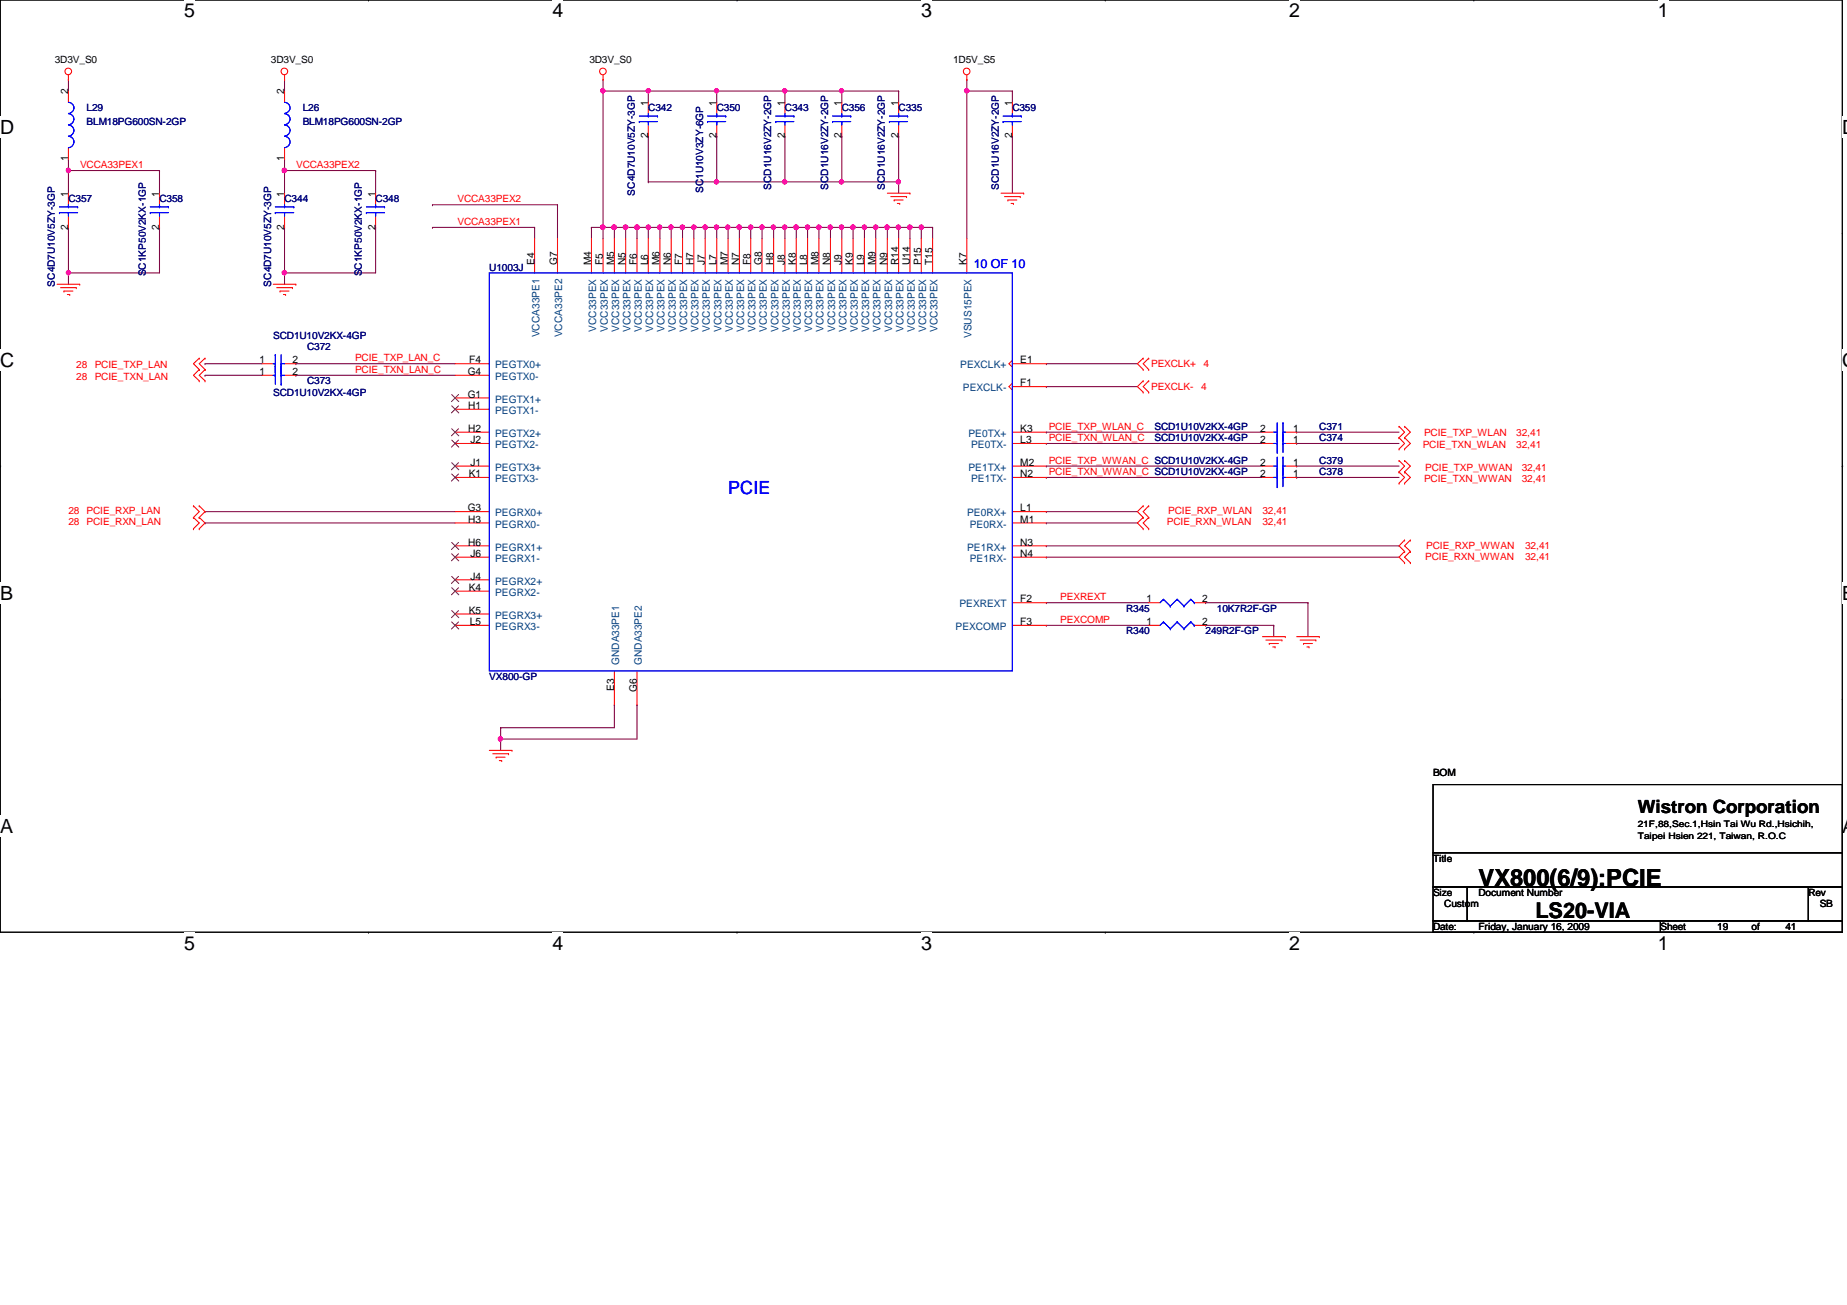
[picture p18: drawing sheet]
<svg xmlns="http://www.w3.org/2000/svg" width="297mm" height="210mm" viewBox="0 0 297 210" stroke-linecap="round" stroke-linejoin="round" font-family="sans-serif">
<defs><g id="words">
<text font-size="3.8" x="237.8" y="142.5">VX800(6/9):PCIE</text>
<text font-size="3.5" x="246.9" y="147.7">LS20-VIA</text>
<g font-size="3.1">
<text x="29.6" y="2.8">5</text>
<text x="88.9" y="2.8">4</text>
<text x="148.1" y="2.8">3</text>
<text x="207.3" y="2.8">2</text>
<text x="266.6" y="2.8">1</text>
<text x="0" y="21.5">D</text>
<text x="296.3" y="21.5">D</text>
<text x="0" y="59">C</text>
<text x="296.3" y="59">C</text>
<text x="0" y="96.5">B</text>
<text x="296.3" y="96.5">B</text>
<text x="0" y="133.9">A</text>
<text x="296.3" y="133.9">A</text>
<text x="29.6" y="152.7">5</text>
<text x="88.9" y="152.7">4</text>
<text x="148.1" y="152.7">3</text>
<text x="207.3" y="152.7">2</text>
<text x="266.6" y="152.7">1</text>
</g>
<text font-size="2.9" fill="#00f" x="117.1" y="79.4">PCIE</text>
<text font-size="2.9" x="263.4" y="130.7">Wistron Corporation</text>
<text font-size="2" fill="#00f" x="156.6" y="43.1">10 OF 10</text>
<g font-size="1.7">
<text x="11" y="15.2" transform="rotate(-90 11 15.2)">2</text>
<text x="45.7" y="15.2" transform="rotate(-90 45.7 15.2)">2</text>
<text x="104.2" y="17" transform="rotate(-90 104.2 17)">1</text>
<text x="115.2" y="17" transform="rotate(-90 115.2 17)">1</text>
<text x="126.2" y="17" transform="rotate(-90 126.2 17)">1</text>
<text x="135.3" y="17" transform="rotate(-90 135.3 17)">1</text>
<text x="144.5" y="17" transform="rotate(-90 144.5 17)">1</text>
<text x="162.8" y="17" transform="rotate(-90 162.8 17)">1</text>
<text x="104.2" y="22.3" transform="rotate(-90 104.2 22.3)">2</text>
<text x="115.2" y="22.3" transform="rotate(-90 115.2 22.3)">2</text>
<text x="126.2" y="22.3" transform="rotate(-90 126.2 22.3)">2</text>
<text x="135.3" y="22.3" transform="rotate(-90 135.3 22.3)">2</text>
<text x="144.5" y="22.3" transform="rotate(-90 144.5 22.3)">2</text>
<text x="162.8" y="22.3" transform="rotate(-90 162.8 22.3)">2</text>
<text x="11" y="26" transform="rotate(-90 11 26)">1</text>
<text x="45.7" y="26" transform="rotate(-90 45.7 26)">1</text>
<text x="11" y="31.7" transform="rotate(-90 11 31.7)">1</text>
<text x="25.6" y="31.7" transform="rotate(-90 25.6 31.7)">1</text>
<text x="45.7" y="31.7" transform="rotate(-90 45.7 31.7)">1</text>
<text x="60.4" y="31.7" transform="rotate(-90 60.4 31.7)">1</text>
<text x="11" y="36.9" transform="rotate(-90 11 36.9)">2</text>
<text x="25.6" y="36.9" transform="rotate(-90 25.6 36.9)">2</text>
<text x="45.7" y="36.9" transform="rotate(-90 45.7 36.9)">2</text>
<text x="60.4" y="36.9" transform="rotate(-90 60.4 36.9)">2</text>
<text x="85.9" y="42.6" transform="rotate(-90 85.9 42.6)">E4</text>
<text x="89.6" y="42.6" transform="rotate(-90 89.6 42.6)">G7</text>
<text x="95.1" y="42.6" transform="rotate(-90 95.1 42.6)">M4</text>
<text x="96.9" y="42.6" transform="rotate(-90 96.9 42.6)">F5</text>
<text x="98.8" y="42.6" transform="rotate(-90 98.8 42.6)">M5</text>
<text x="100.6" y="42.6" transform="rotate(-90 100.6 42.6)">N5</text>
<text x="102.4" y="42.6" transform="rotate(-90 102.4 42.6)">F6</text>
<text x="104.2" y="42.6" transform="rotate(-90 104.2 42.6)">L6</text>
<text x="106.1" y="42.6" transform="rotate(-90 106.1 42.6)">M6</text>
<text x="107.9" y="42.6" transform="rotate(-90 107.9 42.6)">N6</text>
<text x="109.7" y="42.6" transform="rotate(-90 109.7 42.6)">F7</text>
<text x="111.5" y="42.6" transform="rotate(-90 111.5 42.6)">H7</text>
<text x="113.4" y="42.6" transform="rotate(-90 113.4 42.6)">J7</text>
<text x="115.2" y="42.6" transform="rotate(-90 115.2 42.6)">L7</text>
<text x="117" y="42.6" transform="rotate(-90 117 42.6)">M7</text>
<text x="118.9" y="42.6" transform="rotate(-90 118.9 42.6)">N7</text>
<text x="120.7" y="42.6" transform="rotate(-90 120.7 42.6)">F8</text>
<text x="122.5" y="42.6" transform="rotate(-90 122.5 42.6)">G8</text>
<text x="124.4" y="42.6" transform="rotate(-90 124.4 42.6)">H8</text>
<text x="126.2" y="42.6" transform="rotate(-90 126.2 42.6)">J8</text>
<text x="128" y="42.6" transform="rotate(-90 128 42.6)">K8</text>
<text x="129.8" y="42.6" transform="rotate(-90 129.8 42.6)">L8</text>
<text x="131.7" y="42.6" transform="rotate(-90 131.7 42.6)">M8</text>
<text x="133.5" y="42.6" transform="rotate(-90 133.5 42.6)">N8</text>
<text x="135.3" y="42.6" transform="rotate(-90 135.3 42.6)">J9</text>
<text x="137.2" y="42.6" transform="rotate(-90 137.2 42.6)">K9</text>
<text x="139" y="42.6" transform="rotate(-90 139 42.6)">L9</text>
<text x="140.8" y="42.6" transform="rotate(-90 140.8 42.6)">M9</text>
<text x="142.7" y="42.6" transform="rotate(-90 142.7 42.6)">N9</text>
<text x="144.5" y="42.6" transform="rotate(-90 144.5 42.6)">R14</text>
<text x="146.3" y="42.6" transform="rotate(-90 146.3 42.6)">U14</text>
<text x="148.1" y="42.6" transform="rotate(-90 148.1 42.6)">P15</text>
<text x="149.9" y="42.6" transform="rotate(-90 149.9 42.6)">T15</text>
<text x="155.4" y="42.6" transform="rotate(-90 155.4 42.6)">K7</text>
<text x="41.7" y="58.5">1</text>
<text x="47" y="58.5">2</text>
<text x="75.5" y="58.5">F4</text>
<text x="164.1" y="58.5">E1</text>
<text x="41.7" y="60.3">1</text>
<text x="47" y="60.3">2</text>
<text x="75.2" y="60.3">G4</text>
<text x="75.2" y="64">G1</text>
<text x="75.3" y="65.8">H1</text>
<text x="164.1" y="62.1">F1</text>
<text x="75.3" y="69.5">H2</text>
<text x="75.6" y="71.3">J2</text>
<text x="164.1" y="71.3">L3</text>
<text x="164.1" y="69.5">K3</text>
<text x="202.6" y="69.5">2</text>
<text x="202.6" y="71.3">2</text>
<text x="208" y="69.5">1</text>
<text x="208" y="71.3">1</text>
<text x="75.4" y="76.8">K1</text>
<text x="75.6" y="74.9">J1</text>
<text x="164.1" y="76.8">N2</text>
<text x="164.1" y="74.9">M2</text>
<text x="202.6" y="76.8">2</text>
<text x="202.6" y="74.9">2</text>
<text x="208" y="76.8">1</text>
<text x="208" y="74.9">1</text>
<text x="75.2" y="82.3">G3</text>
<text x="164.1" y="82.3">L1</text>
<text x="75.3" y="84.1">H3</text>
<text x="75.3" y="87.8">H6</text>
<text x="75.6" y="89.6">J6</text>
<text x="164.1" y="84.1">M1</text>
<text x="164.1" y="89.6">N4</text>
<text x="164.1" y="87.8">N3</text>
<text x="75.4" y="95">K4</text>
<text x="75.6" y="93.2">J4</text>
<text x="75.4" y="98.7">K5</text>
<text x="75.6" y="100.5">L5</text>
<text x="164.1" y="96.9">F2</text>
<text x="164.1" y="100.5">F3</text>
<text x="184.4" y="100.5">1</text>
<text x="184.4" y="96.9">1</text>
<text x="193.3" y="100.5">2</text>
<text x="193.3" y="96.9">2</text>
<text x="98.8" y="111.2" transform="rotate(-90 98.8 111.2)">E3</text>
<text x="102.4" y="111.3" transform="rotate(-90 102.4 111.3)">G6</text>
</g>
<g font-size="1.7" fill="#004080">
<text x="95.9" y="53.4" transform="rotate(-90 95.9 53.4)">VCC33PEX</text>
<text x="97.7" y="53.4" transform="rotate(-90 97.7 53.4)">VCC33PEX</text>
<text x="99.6" y="53.4" transform="rotate(-90 99.6 53.4)">VCC33PEX</text>
<text x="101.4" y="53.4" transform="rotate(-90 101.4 53.4)">VCC33PEX</text>
<text x="103.2" y="53.4" transform="rotate(-90 103.2 53.4)">VCC33PEX</text>
<text x="105" y="53.4" transform="rotate(-90 105 53.4)">VCC33PEX</text>
<text x="106.9" y="53.4" transform="rotate(-90 106.9 53.4)">VCC33PEX</text>
<text x="108.7" y="53.4" transform="rotate(-90 108.7 53.4)">VCC33PEX</text>
<text x="110.5" y="53.4" transform="rotate(-90 110.5 53.4)">VCC33PEX</text>
<text x="112.3" y="53.4" transform="rotate(-90 112.3 53.4)">VCC33PEX</text>
<text x="114.2" y="53.4" transform="rotate(-90 114.2 53.4)">VCC33PEX</text>
<text x="116" y="53.4" transform="rotate(-90 116 53.4)">VCC33PEX</text>
<text x="117.9" y="53.4" transform="rotate(-90 117.9 53.4)">VCC33PEX</text>
<text x="119.7" y="53.4" transform="rotate(-90 119.7 53.4)">VCC33PEX</text>
<text x="121.5" y="53.4" transform="rotate(-90 121.5 53.4)">VCC33PEX</text>
<text x="123.3" y="53.4" transform="rotate(-90 123.3 53.4)">VCC33PEX</text>
<text x="125.2" y="53.4" transform="rotate(-90 125.2 53.4)">VCC33PEX</text>
<text x="127" y="53.4" transform="rotate(-90 127 53.4)">VCC33PEX</text>
<text x="128.8" y="53.4" transform="rotate(-90 128.8 53.4)">VCC33PEX</text>
<text x="130.6" y="53.4" transform="rotate(-90 130.6 53.4)">VCC33PEX</text>
<text x="132.5" y="53.4" transform="rotate(-90 132.5 53.4)">VCC33PEX</text>
<text x="134.3" y="53.4" transform="rotate(-90 134.3 53.4)">VCC33PEX</text>
<text x="136.1" y="53.4" transform="rotate(-90 136.1 53.4)">VCC33PEX</text>
<text x="138" y="53.4" transform="rotate(-90 138 53.4)">VCC33PEX</text>
<text x="139.8" y="53.4" transform="rotate(-90 139.8 53.4)">VCC33PEX</text>
<text x="141.6" y="53.4" transform="rotate(-90 141.6 53.4)">VCC33PEX</text>
<text x="143.5" y="53.4" transform="rotate(-90 143.5 53.4)">VCC33PEX</text>
<text x="145.3" y="53.4" transform="rotate(-90 145.3 53.4)">VCC33PEX</text>
<text x="147.1" y="53.4" transform="rotate(-90 147.1 53.4)">VCC33PEX</text>
<text x="148.9" y="53.4" transform="rotate(-90 148.9 53.4)">VCC33PEX</text>
<text x="150.7" y="53.4" transform="rotate(-90 150.7 53.4)">VCC33PEX</text>
<text x="79.6" y="59.3">PEGTX0+</text>
<text x="86.7" y="54.3" transform="rotate(-90 86.7 54.3)">VCCA33PE1</text>
<text x="90.4" y="54.3" transform="rotate(-90 90.4 54.3)">VCCA33PE2</text>
<text x="154.4" y="59.3">PEXCLK+</text>
<text x="156.2" y="54.4" transform="rotate(-90 156.2 54.4)">VSUS15PEX</text>
<text x="79.6" y="61.1">PEGTX0-</text>
<text x="79.6" y="64.8">PEGTX1+</text>
<text x="154.9" y="62.9">PEXCLK-</text>
<text x="79.6" y="66.6">PEGTX1-</text>
<text x="79.6" y="70.3">PEGTX2+</text>
<text x="155.7" y="70.3">PE0TX+</text>
<text x="79.6" y="72.1">PEGTX2-</text>
<text x="79.6" y="75.7">PEGTX3+</text>
<text x="79.6" y="77.6">PEGTX3-</text>
<text x="155.7" y="75.7">PE1TX+</text>
<text x="156.2" y="72.1">PE0TX-</text>
<text x="156.2" y="77.6">PE1TX-</text>
<text x="79.6" y="83.1">PEGRX0+</text>
<text x="155.5" y="83.1">PE0RX+</text>
<text x="79.6" y="84.9">PEGRX0-</text>
<text x="79.6" y="88.6">PEGRX1+</text>
<text x="155.5" y="88.6">PE1RX+</text>
<text x="156" y="84.9">PE0RX-</text>
<text x="79.6" y="90.4">PEGRX1-</text>
<text x="79.6" y="94">PEGRX2+</text>
<text x="79.6" y="95.8">PEGRX2-</text>
<text x="156" y="90.4">PE1RX-</text>
<text x="79.6" y="99.5">PEGRX3+</text>
<text x="79.6" y="101.3">PEGRX3-</text>
<text x="153.7" y="101.3">PEXCOMP</text>
<text x="154.3" y="97.7">PEXREXT</text>
<text x="99.6" y="107" transform="rotate(-90 99.6 107)">GNDA33PE1</text>
<text x="103.2" y="107" transform="rotate(-90 103.2 107)">GNDA33PE2</text>
</g>
<g font-size="1.6">
<text x="8.8" y="10.2">3D3V_S0</text>
<text x="43.6" y="10.2">3D3V_S0</text>
<text x="94.8" y="10.2">3D3V_S0</text>
<text x="153.3" y="10.2">1D5V_S5</text>
<text x="230.5" y="124.9">BOM</text>
<text x="230.5" y="138.6">Title</text>
<text x="230.5" y="144.1">Size</text>
<text x="230.5" y="149.6">Date:</text>
<text x="232.3" y="145.9">Custom</text>
<text x="237.8" y="144.1">Document Number</text>
<text x="237.8" y="149.6">Friday, January 16, 2009</text>
<text x="267" y="149.6">Sheet</text>
<text x="276.2" y="149.6">19</text>
<text x="281.7" y="149.6">of</text>
<text x="287.1" y="149.6">41</text>
<text x="290.8" y="144.1">Rev</text>
<text x="292.6" y="145.9">SB</text>
</g>
<g font-size="1.6" fill="#000080">
<text x="13.9" y="17.9">L29</text>
<text x="48.7" y="17.9">L26</text>
<text x="104.3" y="17.9">C342</text>
<text x="115.3" y="17.9">C350</text>
<text x="126.2" y="17.9">C343</text>
<text x="135.4" y="17.9">C356</text>
<text x="144.5" y="17.9">C335</text>
<text x="162.8" y="17.9">C359</text>
<text x="13.9" y="20.1">BLM18PG600SN-2GP</text>
<text x="48.7" y="20.1">BLM18PG600SN-2GP</text>
<text x="11" y="32.5">C357</text>
<text x="25.7" y="32.5">C358</text>
<text x="45.8" y="32.5">C344</text>
<text x="60.4" y="32.5">C348</text>
<text x="102.1" y="31.5" transform="rotate(-90 102.1 31.5)">SC4D7U10V5ZY-3GP</text>
<text x="113.1" y="31.1" transform="rotate(-90 113.1 31.1)">SC1U10V3ZY-6GP</text>
<text x="124" y="30.5" transform="rotate(-90 124 30.5)">SCD1U16V2ZY-2GP</text>
<text x="133.2" y="30.5" transform="rotate(-90 133.2 30.5)">SCD1U16V2ZY-2GP</text>
<text x="142.3" y="30.5" transform="rotate(-90 142.3 30.5)">SCD1U16V2ZY-2GP</text>
<text x="160.6" y="30.5" transform="rotate(-90 160.6 30.5)">SCD1U16V2ZY-2GP</text>
<text x="8.8" y="46.1" transform="rotate(-90 8.8 46.1)">SC4D7U10V5ZY-3GP</text>
<text x="23.4" y="44.4" transform="rotate(-90 23.4 44.4)">SC1KP50V2KX-1GP</text>
<text x="43.6" y="46.1" transform="rotate(-90 43.6 46.1)">SC4D7U10V5ZY-3GP</text>
<text x="58.2" y="44.4" transform="rotate(-90 58.2 44.4)">SC1KP50V2KX-1GP</text>
<text x="78.7" y="43.5">U1003J</text>
<text x="43.9" y="54.5">SCD1U10V2KX-4GP</text>
<text x="49.4" y="56.3">C372</text>
<text x="43.9" y="63.6">SCD1U10V2KX-4GP</text>
<text x="49.4" y="61.8">C373</text>
<text x="185.7" y="69.1">SCD1U10V2KX-4GP</text>
<text x="185.7" y="71">SCD1U10V2KX-4GP</text>
<text x="212.2" y="69.1">C371</text>
<text x="212.2" y="71">C374</text>
<text x="212.2" y="76.4">C378</text>
<text x="212.2" y="74.6">C379</text>
<text x="181.1" y="98.4">R345</text>
<text x="195.7" y="98.4">10K7R2F-GP</text>
<text x="181.1" y="102">R340</text>
<text x="193.9" y="102">249R2F-GP</text>
<text x="78.7" y="109.3">VX800-GP</text>
</g>
<g font-size="1.6" fill="#f00">
<text x="12.9" y="27.1">VCCA33PEX1</text>
<text x="47.6" y="27.1">VCCA33PEX2</text>
<text x="73.6" y="32.6">VCCA33PEX2</text>
<text x="73.6" y="36.2">VCCA33PEX1</text>
<text x="12.3" y="59.2">28</text>
<text x="15.2" y="59.2">PCIE_TXP_LAN</text>
<text x="57.1" y="60">PCIE_TXN_LAN_C</text>
<text x="57.1" y="58.1">PCIE_TXP_LAN_C</text>
<text x="185.1" y="59.1">PEXCLK+</text>
<text x="193.5" y="59.1">4</text>
<text x="12.3" y="61">28</text>
<text x="15.2" y="61">PCIE_TXN_LAN</text>
<text x="185.1" y="62.7">PEXCLK-</text>
<text x="193.2" y="62.7">4</text>
<text x="168.7" y="71">PCIE_TXN_WLAN_C</text>
<text x="168.7" y="69.1">PCIE_TXP_WLAN_C</text>
<text x="229" y="70.2">PCIE_TXP_WLAN</text>
<text x="243.8" y="70.2">32,41</text>
<text x="168.7" y="74.6">PCIE_TXP_WWAN_C SCD1U10V2KX-4GP</text>
<text x="168.7" y="76.4">PCIE_TXN_WWAN_C SCD1U10V2KX-4GP</text>
<text x="228.8" y="72.1">PCIE_TXN_WLAN</text>
<text x="229" y="77.5">PCIE_TXN_WWAN</text>
<text x="229.2" y="75.7">PCIE_TXP_WWAN</text>
<text x="243.8" y="72.1">32,41</text>
<text x="244.7" y="75.7">32,41</text>
<text x="244.7" y="77.5">32,41</text>
<text x="11" y="82.6">28 PCIE_RXP_LAN</text>
<text x="187.9" y="82.6">PCIE_RXP_WLAN</text>
<text x="203" y="82.6">32,41</text>
<text x="11" y="84.5">28 PCIE_RXN_LAN</text>
<text x="187.7" y="84.5">PCIE_RXN_WLAN</text>
<text x="203" y="84.5">32,41</text>
<text x="229.4" y="88.3">PCIE_RXP_WWAN</text>
<text x="245.3" y="88.3">32,41</text>
<text x="229.2" y="90.1">PCIE_RXN_WWAN</text>
<text x="245.3" y="90.1">32,41</text>
<text x="170.5" y="96.6">PEXREXT</text>
<text x="170.5" y="100.2">PEXCOMP</text>
</g>
<g font-size="1.4">
<text x="263.4" y="133">21F,88,Sec.1,Hsin Tai Wu Rd.,Hsichih,</text>
<text x="263.4" y="134.9">Taipei Hsien 221, Taiwan, R.O.C</text>
</g>
</g></defs>
<path d="M0 0h296.3v149.9h-296.3z" fill="none" stroke="#000" stroke-width=".17"/>
<g fill="#fff">
<path d="M29.6 0h1.8v3.5h-1.8z"/>
<path d="M29.6 149.9h1.8v3.5h-1.8z"/>
</g>
<path d="M59.3 0h.1M59.3 149.9h.1" fill="none" stroke="#000" stroke-width=".17"/>
<g fill="#fff">
<path d="M88.9 0h1.7v3.5h-1.7z"/>
<path d="M88.9 149.9h1.7v3.5h-1.7z"/>
</g>
<path d="M118.5 0h.1M118.5 149.9h.1" fill="none" stroke="#000" stroke-width=".17"/>
<g fill="#fff">
<path d="M148.1 0h1.8v3.5h-1.8z"/>
<path d="M148.1 149.9h1.8v3.5h-1.8z"/>
</g>
<path d="M177.8 0h.1M177.8 149.9h.1" fill="none" stroke="#000" stroke-width=".17"/>
<g fill="#fff">
<path d="M207.3 0h1.8v3.5h-1.8z"/>
<path d="M207.3 149.9h1.8v3.5h-1.8z"/>
</g>
<path d="M237 0h.1M237 149.9h.1" fill="none" stroke="#000" stroke-width=".17"/>
<g fill="#fff">
<path d="M266.6 0h1.7v3.5h-1.7z"/>
<path d="M266.6 149.9h1.7v3.5h-1.7z"/>
<path d="M0 18.7h2.3v3.5h-2.3z"/>
<path d="M296.3 18.7h.8v3.5h-.8z"/>
<path d="M0 56.2h2.3v3.4h-2.3z"/>
<path d="M296.3 56.2h.8v3.4h-.8z"/>
</g>
<path d="M0 37.5h.1M296.3 37.5h.1" fill="none" stroke="#000" stroke-width=".17"/>
<g fill="#fff">
<path d="M0 93.7h2.1v3.5h-2.1z"/>
<path d="M296.3 93.7h.8v3.5h-.8z"/>
</g>
<path d="M0 75h.1M296.3 75h.1" fill="none" stroke="#000" stroke-width=".17"/>
<path d="M0 75h.1M296.3 75h.1" fill="none" stroke="#000" stroke-width=".16"/>
<g fill="#fff">
<path d="M0 131.1h2.1v3.5h-2.1z"/>
<path d="M296.3 131.1h.8v3.5h-.8z"/>
</g>
<path d="M0 112.4h.1M296.3 112.4h.1" fill="none" stroke="#000" stroke-width=".17"/>
<path d="M45.8 27.4h.1M45.8 27.4v3.7M45.8 27.4h14.6" fill="none" stroke="#800040" stroke-width=".17"/>
<circle cx="45.7" cy="27.4" r=".37" fill="#f0f"/>
<circle cx="45.7" cy="27.4" r=".37" fill="none" stroke="#f0f" stroke-width=".17"/>
<path d="M104.3 14.6h.1M104.3 14.6v1.9M104.3 14.6h11M115.3 14.6h.1M115.3 14.6v1.9M45.8 43.9h.1M45.8 43.9v1.8" fill="none" stroke="#800040" stroke-width=".17"/>
<circle cx="45.7" cy="43.9" r=".36" fill="#f0f"/>
<circle cx="45.7" cy="43.9" r=".36" fill="none" stroke="#f0f" stroke-width=".17"/>
<path d="M115.3 14.6h.1M115.3 14.6h10.9M126.2 14.6h.1M126.2 14.6v1.9" fill="none" stroke="#800040" stroke-width=".17"/>
<circle cx="115.2" cy="14.6" r=".34" fill="#f0f"/>
<circle cx="115.2" cy="14.6" r=".34" fill="none" stroke="#f0f" stroke-width=".17"/>
<path d="M135.4 14.6h.1M135.4 14.6v1.9M135.4 14.6h9.1M45.8 43.9h.1M45.8 43.9h14.6" fill="none" stroke="#800040" stroke-width=".17"/>
<circle cx="135.3" cy="14.6" r=".34" fill="#f0f"/>
<circle cx="135.3" cy="14.6" r=".34" fill="none" stroke="#f0f" stroke-width=".17"/>
<path d="M60.4 36.6h.1M60.4 36.6v7.3M135.4 29.3h.1M144.5 21.9h.1M144.5 21.9v7.4h-9.1" fill="none" stroke="#800040" stroke-width=".17"/>
<circle cx="144.5" cy="29.2" r=".34" fill="#f0f"/>
<circle cx="144.5" cy="29.2" r=".34" fill="none" stroke="#f0f" stroke-width=".17"/>
<circle cx="135.3" cy="29.2" r=".34" fill="#f0f"/>
<circle cx="135.3" cy="29.2" r=".34" fill="none" stroke="#f0f" stroke-width=".17"/>
<path d="M144.5 29.3h.1M144.5 29.3v1.8M80.5 118.9h.1M80.5 117.1h.1M80.5 118.9v1.8M80.5 117.1h18.3M80.5 118.9h21.9" fill="none" stroke="#800040" stroke-width=".17"/>
<circle cx="80.5" cy="118.8" r=".35" fill="#f0f"/>
<circle cx="80.5" cy="118.8" r=".35" fill="none" stroke="#f0f" stroke-width=".17"/>
<path d="M104.3 21.9h.1M104.3 29.3h.1M104.3 21.9v7.4M115.3 21.9h.1M115.3 29.3h.1M115.3 21.9v7.4M126.2 21.9h.1M126.2 21.9v7.4h-21.9M98.8 113.4h.1M98.8 113.4v3.7M102.4 113.4h.1M102.4 113.4v5.5" fill="none" stroke="#800040" stroke-width=".17"/>
<circle cx="115.2" cy="29.2" r=".34" fill="#f0f"/>
<circle cx="115.2" cy="29.2" r=".34" fill="none" stroke="#f0f" stroke-width=".17"/>
<g fill="none" stroke="#800040" stroke-width=".17">
<path d="M45.8 12.8h.1M45.8 12.8v1.8M11 27.4h.1M11 27.4v3.7M11 27.4h14.7M45.8 25.6h.1M45.8 36.6h.1M45.8 25.6v1.8M45.8 36.6v7.3M135.4 21.9h.1M135.4 21.9v7.4M168.3 58.5h.1"/>
<path d="M168.3 58.5h14.6M168.3 62.2h.1M168.3 62.2h14.6M168.3 96.9h.1M168.3 96.9h16.4M193.9 96.9h.1M193.9 96.9h16.5M210.4 96.9h.1M210.4 96.9v5.5M168.3 100.6h.1M168.3 100.6h16.4M193.9 100.6h.1"/>
<path d="M193.9 100.6h10.9M204.8 100.6h.1M204.8 100.6v1.8"/>
</g>
<circle cx="11" cy="27.4" r=".35" fill="#f0f"/>
<circle cx="11" cy="27.4" r=".35" fill="none" stroke="#f0f" stroke-width=".17"/>
<path d="M11 43.9h.1M11 43.9v1.8" fill="none" stroke="#800040" stroke-width=".17"/>
<circle cx="11" cy="43.9" r=".34" fill="#f0f"/>
<circle cx="11" cy="43.9" r=".34" fill="none" stroke="#f0f" stroke-width=".17"/>
<g fill="none" stroke="#800040" stroke-width=".17">
<path d="M11 12.8h.1M11 12.8v1.8M97 14.6h.1M97 14.6h7.3M11 25.6h.1M11 25.6v1.8M25.7 36.6h.1M25.7 27.4h.1M25.7 36.6v7.3h-14.7M25.7 27.4v3.7M11 43.9h.1M168.3 87.8h.1"/>
<path d="M168.3 87.8h56.7"/>
</g>
<circle cx="104.3" cy="14.6" r=".34" fill="#f0f"/>
<circle cx="104.3" cy="14.6" r=".34" fill="none" stroke="#f0f" stroke-width=".17"/>
<path d="M155.5 14.6h.1M155.5 14.6v23.8" fill="none" stroke="#800040" stroke-width=".17"/>
<circle cx="155.5" cy="14.6" r=".36" fill="#f0f"/>
<circle cx="155.5" cy="14.6" r=".36" fill="none" stroke="#f0f" stroke-width=".17"/>
<path d="M97 12.8h.1M97 12.8v1.8M155.5 14.6h.1M155.5 14.6h7.3M162.8 14.6h.1M162.8 14.6v1.9M126.2 29.3h.1M126.2 29.3h9.2M168.3 89.6h.1M168.3 89.6h56.7M80.5 117.1h.1M80.5 117.1v1.8" fill="none" stroke="#800040" stroke-width=".17"/>
<circle cx="126.2" cy="29.2" r=".34" fill="#f0f"/>
<circle cx="126.2" cy="29.2" r=".34" fill="none" stroke="#f0f" stroke-width=".17"/>
<path d="M104.3 36.6h.1M104.3 36.6v1.8M148.2 36.6h.1M148.2 36.6h1.8" fill="none" stroke="#800040" stroke-width=".17"/>
<circle cx="148.1" cy="36.5" r=".35" fill="#f0f"/>
<circle cx="148.1" cy="36.5" r=".35" fill="none" stroke="#f0f" stroke-width=".17"/>
<path d="M95.1 36.6h.1M95.1 36.6h1.9M122.6 36.6h.1M122.6 36.6v1.8M133.6 36.6h.1M133.6 36.6v1.8M135.4 36.6h.1M135.4 36.6v1.8M139 36.6h.1M139 36.6h1.8" fill="none" stroke="#800040" stroke-width=".17"/>
<circle cx="139" cy="36.5" r=".35" fill="#f0f"/>
<circle cx="139" cy="36.5" r=".35" fill="none" stroke="#f0f" stroke-width=".17"/>
<path d="M109.8 36.6h.1M109.8 36.6h1.8" fill="none" stroke="#800040" stroke-width=".17"/>
<circle cx="109.7" cy="36.5" r=".37" fill="#f0f"/>
<circle cx="109.7" cy="36.5" r=".37" fill="none" stroke="#f0f" stroke-width=".17"/>
<path d="M120.7 36.6h.1M120.7 36.6h1.9" fill="none" stroke="#800040" stroke-width=".17"/>
<circle cx="120.7" cy="36.5" r=".35" fill="#f0f"/>
<circle cx="120.7" cy="36.5" r=".35" fill="none" stroke="#f0f" stroke-width=".17"/>
<path d="M128.1 36.6h.1M128.1 36.6h1.8" fill="none" stroke="#800040" stroke-width=".17"/>
<circle cx="128" cy="36.5" r=".37" fill="#f0f"/>
<circle cx="128" cy="36.5" r=".37" fill="none" stroke="#f0f" stroke-width=".17"/>
<path d="M124.4 36.6h.1M124.4 36.6h1.8" fill="none" stroke="#800040" stroke-width=".17"/>
<circle cx="124.4" cy="36.5" r=".35" fill="#f0f"/>
<circle cx="124.4" cy="36.5" r=".35" fill="none" stroke="#f0f" stroke-width=".17"/>
<path d="M107.9 36.6h.1M107.9 36.6h1.9M126.2 36.6h.1M126.2 36.6v1.8" fill="none" stroke="#800040" stroke-width=".17"/>
<circle cx="107.9" cy="36.5" r=".35" fill="#f0f"/>
<circle cx="107.9" cy="36.5" r=".35" fill="none" stroke="#f0f" stroke-width=".17"/>
<path d="M140.8 36.6h.1M140.8 36.6h1.9" fill="none" stroke="#800040" stroke-width=".17"/>
<circle cx="140.8" cy="36.5" r=".35" fill="#f0f"/>
<circle cx="140.8" cy="36.5" r=".35" fill="none" stroke="#f0f" stroke-width=".17"/>
<path d="M133.6 36.6h.1M133.6 36.6h1.8" fill="none" stroke="#800040" stroke-width=".17"/>
<circle cx="133.5" cy="36.5" r=".35" fill="#f0f"/>
<circle cx="133.5" cy="36.5" r=".35" fill="none" stroke="#f0f" stroke-width=".17"/>
<path d="M144.5 36.6h.1M144.5 36.6h1.8" fill="none" stroke="#800040" stroke-width=".17"/>
<circle cx="144.5" cy="36.5" r=".35" fill="#f0f"/>
<circle cx="144.5" cy="36.5" r=".35" fill="none" stroke="#f0f" stroke-width=".17"/>
<path d="M117.1 36.6h.1M117.1 36.6h1.8" fill="none" stroke="#800040" stroke-width=".17"/>
<circle cx="117" cy="36.5" r=".35" fill="#f0f"/>
<circle cx="117" cy="36.5" r=".35" fill="none" stroke="#f0f" stroke-width=".17"/>
<path d="M122.6 36.6h.1M122.6 36.6h1.8" fill="none" stroke="#800040" stroke-width=".17"/>
<circle cx="122.5" cy="36.5" r=".35" fill="#f0f"/>
<circle cx="122.5" cy="36.5" r=".35" fill="none" stroke="#f0f" stroke-width=".17"/>
<path d="M118.9 36.6h.1M118.9 36.6h1.8" fill="none" stroke="#800040" stroke-width=".17"/>
<circle cx="118.9" cy="36.5" r=".37" fill="#f0f"/>
<circle cx="118.9" cy="36.5" r=".37" fill="none" stroke="#f0f" stroke-width=".17"/>
<path d="M111.6 36.6h.1M111.6 36.6h1.8M137.2 36.6h.1M137.2 36.6v1.8M148.2 36.6h.1M148.2 36.6v1.8" fill="none" stroke="#800040" stroke-width=".17"/>
<circle cx="111.6" cy="36.5" r=".35" fill="#f0f"/>
<circle cx="111.6" cy="36.5" r=".35" fill="none" stroke="#f0f" stroke-width=".17"/>
<path d="M126.2 36.6h.1M126.2 36.6h1.9M131.7 36.6h.1M131.7 36.6v1.8" fill="none" stroke="#800040" stroke-width=".17"/>
<circle cx="126.2" cy="36.5" r=".35" fill="#f0f"/>
<circle cx="126.2" cy="36.5" r=".35" fill="none" stroke="#f0f" stroke-width=".17"/>
<path d="M137.2 36.6h.1M137.2 36.6h1.8M142.7 36.6h.1M142.7 36.6v1.8" fill="none" stroke="#800040" stroke-width=".17"/>
<circle cx="137.2" cy="36.5" r=".37" fill="#f0f"/>
<circle cx="137.2" cy="36.5" r=".37" fill="none" stroke="#f0f" stroke-width=".17"/>
<path d="M115.3 36.6h.1M115.3 36.6h1.8M120.7 36.6h.1M120.7 36.6v1.8" fill="none" stroke="#800040" stroke-width=".17"/>
<circle cx="115.2" cy="36.5" r=".35" fill="#f0f"/>
<circle cx="115.2" cy="36.5" r=".35" fill="none" stroke="#f0f" stroke-width=".17"/>
<path d="M98.8 36.6h.1M98.8 36.6v1.8M100.6 36.6h.1M100.6 36.6v1.8M111.6 36.6h.1M111.6 36.6v1.8M129.9 36.6h.1M129.9 36.6h1.8M140.8 36.6h.1M140.8 36.6v1.8" fill="none" stroke="#800040" stroke-width=".17"/>
<circle cx="129.9" cy="36.5" r=".35" fill="#f0f"/>
<circle cx="129.9" cy="36.5" r=".35" fill="none" stroke="#f0f" stroke-width=".17"/>
<path d="M109.8 36.6h.1M109.8 36.6v1.8M113.4 36.6h.1M113.4 36.6h1.9M129.9 36.6h.1M129.9 36.6v1.8M150 36.6h.1M150 36.6v1.8" fill="none" stroke="#800040" stroke-width=".17"/>
<circle cx="113.4" cy="36.5" r=".35" fill="#f0f"/>
<circle cx="113.4" cy="36.5" r=".35" fill="none" stroke="#f0f" stroke-width=".17"/>
<path d="M135.4 36.6h.1M135.4 36.6h1.8" fill="none" stroke="#800040" stroke-width=".17"/>
<circle cx="135.3" cy="36.5" r=".35" fill="#f0f"/>
<circle cx="135.3" cy="36.5" r=".35" fill="none" stroke="#f0f" stroke-width=".17"/>
<path d="M128.1 36.6h.1M128.1 36.6v1.8M131.7 36.6h.1M131.7 36.6h1.9" fill="none" stroke="#800040" stroke-width=".17"/>
<circle cx="131.7" cy="36.5" r=".35" fill="#f0f"/>
<circle cx="131.7" cy="36.5" r=".35" fill="none" stroke="#f0f" stroke-width=".17"/>
<g fill="none" stroke="#800040" stroke-width=".17">
<path d="M106.1 36.6h.1M106.1 36.6v1.8M107.9 36.6h.1M107.9 36.6v1.8M113.4 36.6h.1M113.4 36.6v1.8M115.3 36.6h.1M115.3 36.6v1.8M117.1 36.6h.1M117.1 36.6v1.8M118.9 36.6h.1M118.9 36.6v1.8"/>
<path d="M124.4 36.6h.1M124.4 36.6v1.8M139 36.6h.1M139 36.6v1.8M142.7 36.6h.1M142.7 36.6h1.8M144.5 36.6h.1M144.5 36.6v1.8M146.3 36.6h.1M146.3 36.6v1.8"/>
</g>
<circle cx="142.6" cy="36.5" r=".35" fill="#f0f"/>
<circle cx="142.6" cy="36.5" r=".35" fill="none" stroke="#f0f" stroke-width=".17"/>
<path d="M100.6 36.6h.1M100.6 36.6h1.8" fill="none" stroke="#800040" stroke-width=".17"/>
<circle cx="102.4" cy="36.5" r=".35" fill="#f0f"/>
<circle cx="102.4" cy="36.5" r=".35" fill="none" stroke="#f0f" stroke-width=".17"/>
<circle cx="100.6" cy="36.5" r=".37" fill="#f0f"/>
<circle cx="100.6" cy="36.5" r=".37" fill="none" stroke="#f0f" stroke-width=".17"/>
<path d="M97 14.6h.1M97 14.6v22M95.1 36.6h.1M95.1 36.6v1.8M102.4 36.6h.1M102.4 36.6v1.8" fill="none" stroke="#800040" stroke-width=".17"/>
<circle cx="96.9" cy="36.5" r=".35" fill="#f0f"/>
<circle cx="96.9" cy="36.5" r=".35" fill="none" stroke="#f0f" stroke-width=".17"/>
<circle cx="96.9" cy="14.6" r=".34" fill="#f0f"/>
<circle cx="96.9" cy="14.6" r=".34" fill="none" stroke="#f0f" stroke-width=".17"/>
<path d="M126.2 14.6h.1M126.2 14.6h9.2M97 36.6h.1M97 36.6v1.8M162.8 21.9h.1M162.8 21.9v9.2" fill="none" stroke="#800040" stroke-width=".17"/>
<circle cx="126.2" cy="14.6" r=".34" fill="#f0f"/>
<circle cx="126.2" cy="14.6" r=".34" fill="none" stroke="#f0f" stroke-width=".17"/>
<g fill="none" stroke="#800040" stroke-width=".17">
<path d="M69.6 36.6h.1M69.6 32.9h.1M69.6 36.6h16.4M69.6 32.9h20.1M86 36.6h.1M86 36.6v1.8M89.7 32.9h.1M89.7 32.9v5.5M98.8 36.6h.1M98.8 36.6h1.8M208.5 69.5h.1M208.5 71.3h.1"/>
<path d="M208.5 75h.1M208.5 76.8h.1M208.5 69.5h16.5M208.5 71.3h16.5M208.5 75h16.5M208.5 76.8h16.5M168.3 82.3h.1M168.3 84.1h.1M168.3 82.3h14.6M168.3 84.1h14.6"/>
</g>
<circle cx="98.7" cy="36.5" r=".35" fill="#f0f"/>
<circle cx="98.7" cy="36.5" r=".35" fill="none" stroke="#f0f" stroke-width=".17"/>
<path d="M104.3 36.6h.1M104.3 36.6h1.8" fill="none" stroke="#800040" stroke-width=".17"/>
<circle cx="104.2" cy="36.5" r=".35" fill="#f0f"/>
<circle cx="104.2" cy="36.5" r=".35" fill="none" stroke="#f0f" stroke-width=".17"/>
<path d="M97 36.6h.1M97 36.6h1.8" fill="none" stroke="#800040" stroke-width=".17"/>
<circle cx="98.7" cy="36.5" r=".35" fill="#f0f"/>
<circle cx="98.7" cy="36.5" r=".35" fill="none" stroke="#f0f" stroke-width=".17"/>
<circle cx="96.9" cy="36.5" r=".35" fill="#f0f"/>
<circle cx="96.9" cy="36.5" r=".35" fill="none" stroke="#f0f" stroke-width=".17"/>
<path d="M106.1 36.6h.1M106.1 36.6h1.8" fill="none" stroke="#800040" stroke-width=".17"/>
<circle cx="106.1" cy="36.5" r=".35" fill="#f0f"/>
<circle cx="106.1" cy="36.5" r=".35" fill="none" stroke="#f0f" stroke-width=".17"/>
<g fill="none" stroke="#800040" stroke-width=".17">
<path d="M144.5 14.6h.1M144.5 14.6v1.9M11 36.6h.1M11 36.6v7.3M60.4 27.4h.1M60.4 27.4v3.7M102.4 36.6h.1M102.4 36.6h1.9M33 58.5h.1M33 58.5h9.1M47.6 58.5h.1M47.6 58.5h25.6"/>
<path d="M33 60.4h.1M33 60.4h9.1M47.6 60.4h.1M47.6 60.4h25.6M168.3 71.3h.1M168.3 69.5h.1M168.3 75h.1M168.3 76.8h.1M168.3 71.3h34.7M168.3 69.5h34.7M168.3 75h34.7M168.3 76.8h34.7"/>
<path d="M33 82.3h.1M33 84.1h.1M33 82.3h40.2M33 84.1h40.2"/>
</g>
<circle cx="102.4" cy="36.5" r=".35" fill="#f0f"/>
<circle cx="102.4" cy="36.5" r=".35" fill="none" stroke="#f0f" stroke-width=".17"/>
<path d="M155.5 12.8h.1M155.5 12.8v1.8M146.3 36.6h.1M146.3 36.6h1.9" fill="none" stroke="#800040" stroke-width=".17"/>
<circle cx="146.3" cy="36.5" r=".37" fill="#f0f"/>
<circle cx="146.3" cy="36.5" r=".37" fill="none" stroke="#f0f" stroke-width=".17"/>
<g fill="none" stroke="#f00" stroke-width=".17">
<path d="M11 12.8h.1M11 12.1v.7M11 14.6v1.9M45.8 12.8h.1M45.8 12.1v.7M45.8 14.6v1.9M97 12.8h.1M97 12.1v.7M104.3 16.5v1.8M115.3 16.5v1.8M126.2 16.5v1.8M135.4 16.5v1.8"/>
<path d="M144.5 16.5v1.8M155.5 12.8h.1M155.5 12.1v.7M162.8 16.5v1.8M11 23.8v1.8M11 31.1v1.8M11 34.8v1.8M25.7 31.1v1.8M25.7 34.8v1.8M45.8 23.8v1.8M45.8 31.1v1.8M45.8 34.8v1.8"/>
<path d="M60.4 31.1v1.8M60.4 34.8v1.8M86 38.4v5.5M89.7 38.4v5.5M95.1 38.4v5.5M97 38.4v5.5M98.8 38.4v5.5M100.6 38.4v5.5M102.4 38.4v5.5M104.3 20.1v1.8M104.3 38.4v5.5M106.1 38.4v5.5"/>
<path d="M107.9 38.4v5.5M109.8 38.4v5.5M111.6 38.4v5.5M113.4 38.4v5.5M115.3 20.1v1.8M115.3 38.4v5.5M117.1 38.4v5.5M118.9 38.4v5.5M120.7 38.4v5.5M122.6 38.4v5.5M124.4 38.4v5.5M126.2 20.1v1.8"/>
<path d="M126.2 38.4v5.5M128.1 38.4v5.5M129.9 38.4v5.5M131.7 38.4v5.5M133.6 38.4v5.5M135.4 20.1v1.8M135.4 38.4v5.5M137.2 38.4v5.5M139 38.4v5.5M140.8 38.4v5.5M142.7 31.1h3.6M142.7 38.4v5.5"/>
<path d="M143.3 31.6h2.5M143.8 32.2h.1M143.8 32.2h1.4M144.3 32.7h.4M144.5 20.1v1.8M144.5 38.4v5.5M144.7 32.7h.1M145.8 31.6h.1M146.3 31.1h.1M146.3 38.4v5.5M148.2 38.4v5.5M150 38.4v5.5"/>
<path d="M155.5 38.4v5.5M161 31.1h3.6M161.5 31.6h2.6M162.1 32.2h.1M162.1 32.2h1.4M162.6 32.7h.4M162.8 20.1v1.8M163 32.7h.1M164.1 31.6h.1M164.6 31.1h.1M9.2 45.7h3.6M9.7 46.3h2.6"/>
<path d="M10.3 46.8h.1M10.3 46.8h1.4M10.8 47.4h.4M11.2 47.4h.1M12.3 46.3h.1M12.8 45.7h.1M32 57.6h.1M32 59.4h.1M32 57.6l-.9 .9 .9 .9M32 59.4l-.9 1 .9 .9M33 57.6h.1M33 59.4h.1"/>
<path d="M33 57.6l-1 .9 1 .9M33 59.4l-1 1 1 .9M42.1 58.5h1.8M43.9 45.7h3.7M44.5 46.3h2.5M45 46.8h.1M45 46.8h1.5M45.6 47.4h.3M45.8 58.5h1.8M45.9 47.4h.1M47 46.3h.1M47.6 45.7h.1"/>
<path d="M73.2 58.5h5.5M162.8 58.5h5.5M162.8 58l-.5 .5 .5 .6M183.9 57.6h.1M183.9 59.4h.1M183.9 57.6l-1 .9 1 .9M184.7 59.4h.1M184.7 57.6h.1M184.7 57.6l-.8 .9 .8 .9M32 61.3h.1M33 61.3h.1M42.1 60.4h1.8"/>
<path d="M45.8 60.4h1.8M73.2 76.8h5.5M73.2 69.5h5.5M73.2 60.4h5.5M73.2 64h5.5M73.2 65.8h5.5M73.2 71.3h5.5M73.2 75h5.5M162.8 76.8h5.5M162.8 69.5h5.5M162.8 71.3h5.5M162.8 75h5.5"/>
<path d="M162.8 61.6l-.5 .6 .5 .5M162.8 62.2h5.5M183.9 61.3h.1M183.9 63.1h.1M183.9 61.3l-1 .9 1 .9M184.7 63.1h.1M184.7 61.3h.1M184.7 61.3l-.8 .9 .8 .9M203 76.8h1.8M203 69.5h1.8M203 71.3h1.8M203 75h1.8"/>
<path d="M206.7 76.8h1.8M206.7 69.5h1.8M206.7 71.3h1.8M206.7 75h1.8M225 70.4h.1M225 72.2h.1M225 68.6h.1M225 75.9h.1M225 77.7h.1M225 74.1h.1M225 70.4l.9 .9-.9 .9M225 68.6l.9 .9-.9 .9"/>
<path d="M225 75.9l.9 .9-.9 .9M225 74.1l.9 .9-.9 .9M225.9 70.4h.1M225.9 72.2h.1M225.9 68.6h.1M225.9 75.9h.1M225.9 77.7h.1M225.9 74.1h.1M225.9 70.4l.9 .9-.9 .9M225.9 68.6l.9 .9-.9 .9M225.9 75.9l.9 .9-.9 .9M225.9 74.1l.9 .9-.9 .9"/>
<path d="M31.1 81.4h.1M31.1 83.2h.1M31.1 85h.1M31.1 81.4l.9 .9-.9 .9M31.1 83.2l.9 .9-.9 .9M32 83.2h.1M32 81.4h.1M32 85h.1M32 81.4l1 .9-1 .9M32 83.2l1 .9-1 .9M73.2 82.3h5.5M73.2 84.1h5.5"/>
<path d="M73.2 87.8h5.5M73.2 89.6h5.5M73.2 93.3h5.5M73.2 95.1h5.5M73.2 98.8h5.5M162.8 82.3h5.5M162.8 84.1h5.5M162.8 87.8h5.5M162.8 89.6h5.5M162.8 96.9h5.5M183.9 85h.1M183.9 83.2h.1"/>
<path d="M183.9 81.4h.1M183.9 83.2l-1 .9 1 .9M183.9 81.4l-1 .9 1 .9M184.7 83.2h.1M184.7 85h.1M184.7 81.4h.1M184.7 83.2l-.8 .9 .8 .9M184.7 81.4l-.8 .9 .8 .9M184.7 96.9h1.9M192.1 96.9h1.8M225.9 86.9h.1M225.9 88.7h.1"/>
<path d="M225.9 90.5h.1M225.9 86.9l-.9 .9 .9 .9M225.9 88.7l-.9 .9 .9 .9M226.8 88.7h.1M226.8 86.9h.1M226.8 90.5h.1M226.8 86.9l-.9 .9 .9 .9M226.8 88.7l-.9 .9 .9 .9M73.2 100.6h5.5M98.8 107.9v5.5M102.4 107.9v5.5M162.8 100.6h5.5"/>
<path d="M184.7 100.6h1.9M192.1 100.6h1.8M203 102.4h3.7M203.6 103h2.6M204.1 103.5h.1M204.1 103.5h1.5M204.7 104.1h.4M205.1 104.1h.1M206.2 103h.1M206.7 102.4h.1M208.5 102.4h3.7M209.1 103h2.5"/>
<path d="M209.6 103.5h.1M209.6 103.5h1.5M210.2 104.1h.3M210.5 104.1h.1M211.6 103h.1M212.2 102.4h.1M78.7 120.7h3.6M79.2 121.2h2.6M79.8 121.8h.1M79.8 121.8h1.4M80.3 122.3h.4M80.7 122.3h.1"/>
<path d="M81.8 121.2h.1M82.3 120.7h.1"/>
<circle cx="11" cy="11.5" r=".54"/>
<circle cx="45.7" cy="11.5" r=".54"/>
<circle cx="97" cy="11.5" r=".54"/>
<circle cx="155.5" cy="11.5" r=".54"/>
</g>
<path d="M230.5 126.2h65.8v11h-65.8zM230.5 137.2h65.8v5.5h-65.8zM230.5 142.7h5.5v5.4h-5.5zM230.5 148.1h36.5v1.8h-36.5zM236 142.7h54.8v5.4h-54.8zM267 148.1h29.3v1.8h-29.3zM290.8 142.7h5.5v5.4h-5.5z" fill="none" stroke="#000" stroke-width=".17"/>
<g fill="none" stroke="#00f" stroke-width=".17">
<path d="M11 18.3a.89 .89 0 0 1 .9 .9 .89 .89 0 0 1-.9 .9M11 16.5a.89 .89 0 0 1 .9 .9 .89 .89 0 0 1-.9 .8M45.8 18.3a.89 .89 0 0 1 .8 .9 .89 .89 0 0 1-.8 .9M45.8 16.5a.89 .89 0 0 1 .8 .9 .89 .89 0 0 1-.8 .8M102.8 19.6h.1M102.8 18.7h2.9M102.8 19.6h2.9M104.3 18.7h.1M104.3 19.6h.1M104.3 18.3v.4M104.3 19.6v.5M105.7 18.7h.1"/>
<path d="M113.8 19.6h.1M113.8 18.7h2.9M113.8 19.6h2.9M115.3 18.7h.1M115.3 19.6h.1M115.3 18.3v.4M115.3 19.6v.5M116.7 18.7h.1M124.8 19.6h.1M124.8 18.7h2.9M124.8 19.6h2.9M126.2 18.7h.1"/>
<path d="M126.2 19.6h.1M126.2 18.3v.4M126.2 19.6v.5M127.7 18.7h.1M133.9 19.6h.1M133.9 18.7h2.9M133.9 19.6h2.9M135.4 18.7h.1M135.4 19.6h.1M135.4 18.3v.4M135.4 19.6v.5M136.8 18.7h.1"/>
<path d="M143 19.6h.1M143 18.7h3M143 19.6h3M144.5 18.7h.1M144.5 19.6h.1M144.5 18.3v.4M144.5 19.6v.5M146 18.7h.1M161.3 19.6h.1M161.3 18.7h2.9M161.3 19.6h2.9M162.8 18.7h.1"/>
<path d="M162.8 19.6h.1M162.8 18.3v.4M162.8 19.6v.5M164.2 18.7h.1M9.6 34.2h.1M9.6 33.3h2.9M9.6 34.2h2.9M11 21.9a.91 .91 0 0 1 .9 .9 .91 .91 0 0 1-.9 .9M11 20.1a.89 .89 0 0 1 .9 .9 .89 .89 0 0 1-.9 .9M11 33.3h.1M11 34.2h.1M11 32.9v.4"/>
<path d="M11 34.2v.6M12.5 33.3h.1M24.2 34.2h.1M24.2 33.3h2.9M24.2 34.2h2.9M25.7 33.3h.1M25.7 34.2h.1M25.7 32.9v.4M25.7 34.2v.6M27.1 33.3h.1M44.3 34.2h.1M44.3 33.3h2.9"/>
<path d="M44.3 34.2h2.9M45.8 33.3h.1M45.8 34.2h.1M45.8 21.9a.91 .91 0 0 1 .8 .9 .91 .91 0 0 1-.8 .9M45.8 20.1a.89 .89 0 0 1 .8 .9 .89 .89 0 0 1-.8 .9M45.8 32.9v.4M45.8 34.2v.6M47.2 33.3h.1M58.9 34.2h.1M58.9 33.3h2.9M58.9 34.2h2.9M60.4 33.3h.1"/>
<path d="M60.4 34.2h.1M60.4 32.9v.4M60.4 34.2v.6M61.8 33.3h.1M43.9 58.5h.4M44.3 58.5h.1M44.3 57.1h.1M44.3 58.9h.1M44.3 57.1v4.7M45.2 58.5h.1M45.2 60h.1M45.2 58.5h.6"/>
<path d="M45.2 57.1v4.7M78.7 43.9h84.1v64h-84.1zM43.9 60.4h.4M44.3 60.4h.1M45.2 60.4h.1M45.2 61.8h.1M45.2 60.4h.6M204.8 76.8h.6M204.8 69.5h.6M204.8 75h.6M204.8 71.3h.6M205.4 76.8h.1"/>
<path d="M205.4 78.3h.1M205.4 69.5h.1M205.4 71h.1M205.4 75h.1M205.4 76.5h.1M205.4 71.3h.1M205.4 72.8h.1M205.4 68v4.8M205.4 73.5v4.8M206.3 76.8h.1M206.3 75.4h.1M206.3 69.5h.1"/>
<path d="M206.3 68h.1M206.3 75h.1M206.3 73.5h.1M206.3 71.3h.1M206.3 69.8h.1M206.3 76.8h.4M206.3 68v4.8M206.3 73.5v4.8M206.3 69.5h.4M206.3 75h.4M206.3 71.3h.4M187.1 96.4h.1"/>
<path d="M187.1 96.4l-.5 .5M187.1 96.4l1.1 1.1M188.2 97.5h.1M189.3 96.4h.1M189.3 96.4l-1.1 1.1M189.3 96.4l1.1 1.1M190.4 97.5h.1M191.5 96.4h.1M191.5 96.4l-1.1 1.1M191.5 96.4l.6 .5M192.1 96.9h.1M187.1 100h.1"/>
<path d="M187.1 100l-.5 .6M187.1 100l1.1 1.1M188.2 101.1h.1M189.3 100h.1M189.3 100l-1.1 1.1M189.3 100l1.1 1.1M190.4 101.1h.1M191.5 100h.1M191.5 100l-1.1 1.1M191.5 100l.6 .6M192.1 100.6h.1"/>
</g>
<g fill="none" stroke="#804000" stroke-width=".16">
<path d="M72.6 63.5l1.2 1.1M72.6 65.3l1.2 1.1M72.6 69l1.2 1.1M72.6 70.8l1.2 1.1M72.6 74.4l1.2 1.2M72.6 76.2l1.2 1.2M73.7 63.5l-1.1 1.1M73.7 65.3l-1.1 1.1M73.7 69l-1.1 1.1M73.7 70.8l-1.1 1.1M73.7 74.4l-1.1 1.2M73.7 76.2l-1.1 1.2"/>
<path d="M72.6 87.2l1.2 1.2M72.6 89.1l1.2 1.1M72.6 92.7l1.2 1.2M72.6 94.5l1.2 1.2M72.6 98.2l1.2 1.2M73.7 87.2l-1.1 1.2M73.7 89.1l-1.1 1.1M73.7 92.7l-1.1 1.2M73.7 94.5l-1.1 1.2M73.7 98.2l-1.1 1.2M72.6 100l1.2 1.2M73.7 100l-1.1 1.2"/>
</g>
<circle cx="45.7" cy="27.4" r=".37" fill="#f0f"/>
<circle cx="45.7" cy="27.4" r=".37" fill="none" stroke="#f0f" stroke-width=".17"/>
<circle cx="45.7" cy="43.9" r=".36" fill="#f0f"/>
<circle cx="45.7" cy="43.9" r=".36" fill="none" stroke="#f0f" stroke-width=".17"/>
<circle cx="115.2" cy="14.6" r=".34" fill="#f0f"/>
<circle cx="115.2" cy="14.6" r=".34" fill="none" stroke="#f0f" stroke-width=".17"/>
<circle cx="135.3" cy="14.6" r=".34" fill="#f0f"/>
<circle cx="135.3" cy="14.6" r=".34" fill="none" stroke="#f0f" stroke-width=".17"/>
<circle cx="144.5" cy="29.2" r=".34" fill="#f0f"/>
<circle cx="144.5" cy="29.2" r=".34" fill="none" stroke="#f0f" stroke-width=".17"/>
<circle cx="135.3" cy="29.2" r=".34" fill="#f0f"/>
<circle cx="135.3" cy="29.2" r=".34" fill="none" stroke="#f0f" stroke-width=".17"/>
<circle cx="80.5" cy="118.8" r=".35" fill="#f0f"/>
<circle cx="80.5" cy="118.8" r=".35" fill="none" stroke="#f0f" stroke-width=".17"/>
<circle cx="115.2" cy="29.2" r=".34" fill="#f0f"/>
<circle cx="115.2" cy="29.2" r=".34" fill="none" stroke="#f0f" stroke-width=".17"/>
<circle cx="11" cy="27.4" r=".35" fill="#f0f"/>
<circle cx="11" cy="27.4" r=".35" fill="none" stroke="#f0f" stroke-width=".17"/>
<circle cx="11" cy="43.9" r=".34" fill="#f0f"/>
<circle cx="11" cy="43.9" r=".34" fill="none" stroke="#f0f" stroke-width=".17"/>
<circle cx="104.3" cy="14.6" r=".34" fill="#f0f"/>
<circle cx="104.3" cy="14.6" r=".34" fill="none" stroke="#f0f" stroke-width=".17"/>
<circle cx="155.5" cy="14.6" r=".36" fill="#f0f"/>
<circle cx="155.5" cy="14.6" r=".36" fill="none" stroke="#f0f" stroke-width=".17"/>
<circle cx="126.2" cy="29.2" r=".34" fill="#f0f"/>
<circle cx="126.2" cy="29.2" r=".34" fill="none" stroke="#f0f" stroke-width=".17"/>
<circle cx="148.1" cy="36.5" r=".35" fill="#f0f"/>
<circle cx="148.1" cy="36.5" r=".35" fill="none" stroke="#f0f" stroke-width=".17"/>
<circle cx="139" cy="36.5" r=".35" fill="#f0f"/>
<circle cx="139" cy="36.5" r=".35" fill="none" stroke="#f0f" stroke-width=".17"/>
<circle cx="109.7" cy="36.5" r=".37" fill="#f0f"/>
<circle cx="109.7" cy="36.5" r=".37" fill="none" stroke="#f0f" stroke-width=".17"/>
<circle cx="120.7" cy="36.5" r=".35" fill="#f0f"/>
<circle cx="120.7" cy="36.5" r=".35" fill="none" stroke="#f0f" stroke-width=".17"/>
<circle cx="128" cy="36.5" r=".37" fill="#f0f"/>
<circle cx="128" cy="36.5" r=".37" fill="none" stroke="#f0f" stroke-width=".17"/>
<circle cx="124.4" cy="36.5" r=".35" fill="#f0f"/>
<circle cx="124.4" cy="36.5" r=".35" fill="none" stroke="#f0f" stroke-width=".17"/>
<circle cx="107.9" cy="36.5" r=".35" fill="#f0f"/>
<circle cx="107.9" cy="36.5" r=".35" fill="none" stroke="#f0f" stroke-width=".17"/>
<circle cx="140.8" cy="36.5" r=".35" fill="#f0f"/>
<circle cx="140.8" cy="36.5" r=".35" fill="none" stroke="#f0f" stroke-width=".17"/>
<circle cx="133.5" cy="36.5" r=".35" fill="#f0f"/>
<circle cx="133.5" cy="36.5" r=".35" fill="none" stroke="#f0f" stroke-width=".17"/>
<circle cx="144.5" cy="36.5" r=".35" fill="#f0f"/>
<circle cx="144.5" cy="36.5" r=".35" fill="none" stroke="#f0f" stroke-width=".17"/>
<circle cx="117" cy="36.5" r=".35" fill="#f0f"/>
<circle cx="117" cy="36.5" r=".35" fill="none" stroke="#f0f" stroke-width=".17"/>
<circle cx="122.5" cy="36.5" r=".35" fill="#f0f"/>
<circle cx="122.5" cy="36.5" r=".35" fill="none" stroke="#f0f" stroke-width=".17"/>
<circle cx="118.9" cy="36.5" r=".37" fill="#f0f"/>
<circle cx="118.9" cy="36.5" r=".37" fill="none" stroke="#f0f" stroke-width=".17"/>
<circle cx="111.6" cy="36.5" r=".35" fill="#f0f"/>
<circle cx="111.6" cy="36.5" r=".35" fill="none" stroke="#f0f" stroke-width=".17"/>
<circle cx="126.2" cy="36.5" r=".35" fill="#f0f"/>
<circle cx="126.2" cy="36.5" r=".35" fill="none" stroke="#f0f" stroke-width=".17"/>
<circle cx="137.2" cy="36.5" r=".37" fill="#f0f"/>
<circle cx="137.2" cy="36.5" r=".37" fill="none" stroke="#f0f" stroke-width=".17"/>
<circle cx="115.2" cy="36.5" r=".35" fill="#f0f"/>
<circle cx="115.2" cy="36.5" r=".35" fill="none" stroke="#f0f" stroke-width=".17"/>
<circle cx="129.9" cy="36.5" r=".35" fill="#f0f"/>
<circle cx="129.9" cy="36.5" r=".35" fill="none" stroke="#f0f" stroke-width=".17"/>
<circle cx="113.4" cy="36.5" r=".35" fill="#f0f"/>
<circle cx="113.4" cy="36.5" r=".35" fill="none" stroke="#f0f" stroke-width=".17"/>
<circle cx="135.3" cy="36.5" r=".35" fill="#f0f"/>
<circle cx="135.3" cy="36.5" r=".35" fill="none" stroke="#f0f" stroke-width=".17"/>
<circle cx="131.7" cy="36.5" r=".35" fill="#f0f"/>
<circle cx="131.7" cy="36.5" r=".35" fill="none" stroke="#f0f" stroke-width=".17"/>
<circle cx="142.6" cy="36.5" r=".35" fill="#f0f"/>
<circle cx="142.6" cy="36.5" r=".35" fill="none" stroke="#f0f" stroke-width=".17"/>
<circle cx="102.4" cy="36.5" r=".35" fill="#f0f"/>
<circle cx="102.4" cy="36.5" r=".35" fill="none" stroke="#f0f" stroke-width=".17"/>
<circle cx="100.6" cy="36.5" r=".37" fill="#f0f"/>
<circle cx="100.6" cy="36.5" r=".37" fill="none" stroke="#f0f" stroke-width=".17"/>
<circle cx="96.9" cy="36.5" r=".35" fill="#f0f"/>
<circle cx="96.9" cy="36.5" r=".35" fill="none" stroke="#f0f" stroke-width=".17"/>
<circle cx="96.9" cy="14.6" r=".34" fill="#f0f"/>
<circle cx="96.9" cy="14.6" r=".34" fill="none" stroke="#f0f" stroke-width=".17"/>
<circle cx="126.2" cy="14.6" r=".34" fill="#f0f"/>
<circle cx="126.2" cy="14.6" r=".34" fill="none" stroke="#f0f" stroke-width=".17"/>
<circle cx="98.7" cy="36.5" r=".35" fill="#f0f"/>
<circle cx="98.7" cy="36.5" r=".35" fill="none" stroke="#f0f" stroke-width=".17"/>
<circle cx="104.2" cy="36.5" r=".35" fill="#f0f"/>
<circle cx="104.2" cy="36.5" r=".35" fill="none" stroke="#f0f" stroke-width=".17"/>
<circle cx="98.7" cy="36.5" r=".35" fill="#f0f"/>
<circle cx="98.7" cy="36.5" r=".35" fill="none" stroke="#f0f" stroke-width=".17"/>
<circle cx="96.9" cy="36.5" r=".35" fill="#f0f"/>
<circle cx="96.9" cy="36.5" r=".35" fill="none" stroke="#f0f" stroke-width=".17"/>
<circle cx="106.1" cy="36.5" r=".35" fill="#f0f"/>
<circle cx="106.1" cy="36.5" r=".35" fill="none" stroke="#f0f" stroke-width=".17"/>
<circle cx="102.4" cy="36.5" r=".35" fill="#f0f"/>
<circle cx="102.4" cy="36.5" r=".35" fill="none" stroke="#f0f" stroke-width=".17"/>
<circle cx="146.3" cy="36.5" r=".37" fill="#f0f"/>
<circle cx="146.3" cy="36.5" r=".37" fill="none" stroke="#f0f" stroke-width=".17"/>
<use href="#words"/>
</svg>
